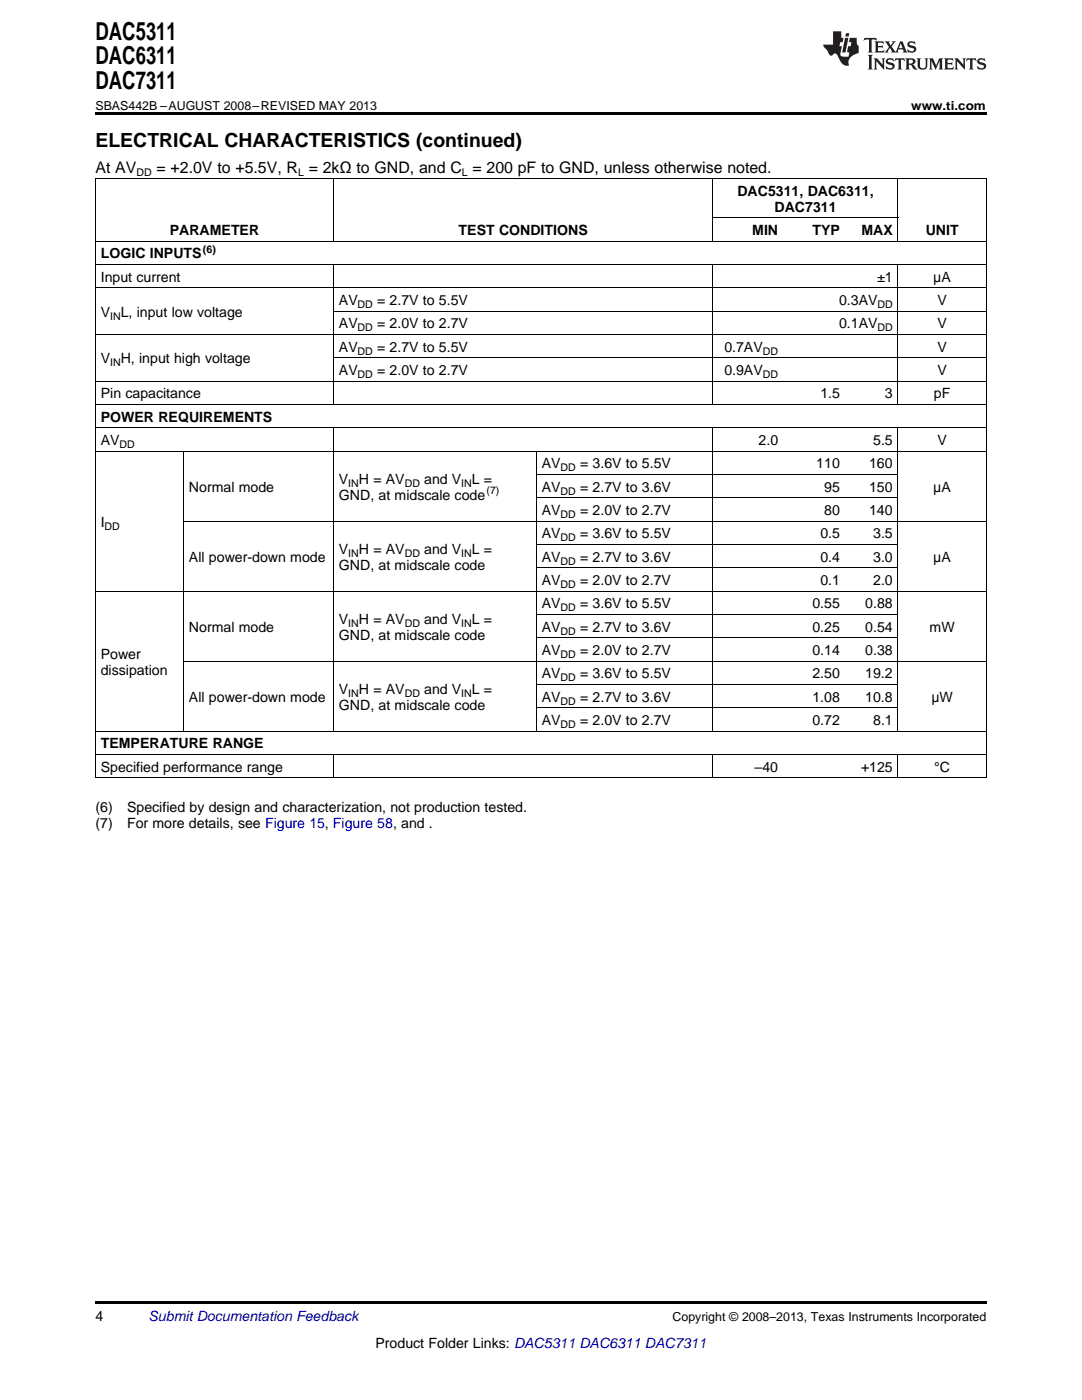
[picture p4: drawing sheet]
<svg xmlns="http://www.w3.org/2000/svg" width="216mm" height="279mm" viewBox="0 0 216 279" stroke-linecap="round" stroke-linejoin="round" font-family="sans-serif">
<defs><g id="words">
<g font-size="4.9">
<text x="19" y="7.9">DAC5311</text>
<text x="19" y="12.8">DAC6311</text>
<text x="19" y="17.8">DAC7311</text>
</g>
<text font-size="3.9" x="19" y="29.3">ELECTRICAL CHARACTERISTICS (continued)</text>
<g font-size="3.2">
<text x="19" y="34.4">At AV</text>
<text x="31.2" y="34.4">= +2.0V to +5.5V, R = 2kΩ to GND, and C = 200 pF to GND, unless otherwise noted.</text>
</g>
<g font-size="2.8">
<text x="147.1" y="39.1">DAC5311, DAC6311,</text>
<text x="33.9" y="46.9">PARAMETER</text>
<text x="91.5" y="46.9">TEST CONDITIONS</text>
<text x="150.1" y="46.9">MIN</text>
<text x="154.6" y="42.3">DAC7311</text>
<text x="162.1" y="46.9">TYP</text>
<text x="171.9" y="46.9">MAX</text>
<text x="184.7" y="46.9">UNIT</text>
<text x="20.1" y="51.6">LOGIC INPUTS</text>
<text x="20.1" y="56.2">Input current</text>
<text x="175" y="56.2">±1</text>
<text x="186.2" y="56.2">μA</text>
<text x="20.1" y="63.2">V</text>
<text x="24.1" y="63.2">L, input low voltage</text>
<text x="67.6" y="60.9">AV</text>
<text x="67.6" y="65.5">AV</text>
<text x="75.2" y="60.9">= 2.7V to 5.5V</text>
<text x="75.2" y="65.5">= 2.0V to 2.7V</text>
<text x="167.4" y="60.9">0.3AV</text>
<text x="167.4" y="65.5">0.1AV</text>
<text x="187" y="60.9">V</text>
<text x="187" y="65.5">V</text>
<text x="67.6" y="70.2">AV</text>
<text x="75.2" y="70.2">= 2.7V to 5.5V</text>
<text x="144.5" y="70.2">0.7AV</text>
<text x="187" y="70.2">V</text>
<text x="20.1" y="72.5">V</text>
<text x="24.1" y="72.5">H, input high voltage</text>
<text x="67.6" y="74.9">AV</text>
<text x="75.2" y="74.9">= 2.0V to 2.7V</text>
<text x="144.5" y="74.9">0.9AV</text>
<text x="187" y="74.9">V</text>
<text x="20.1" y="79.5">Pin capacitance</text>
<text x="163.7" y="79.5">1.5</text>
<text x="176.6" y="79.5">3</text>
<text x="186.3" y="79.5">pF</text>
<text x="20.1" y="84.2">POWER REQUIREMENTS</text>
<text x="20.1" y="88.8">AV</text>
<text x="151.4" y="88.8">2.0</text>
<text x="174.2" y="88.8">5.5</text>
<text x="187" y="88.8">V</text>
<text x="108.1" y="93.5">AV</text>
<text x="115.7" y="93.5">= 3.6V to 5.5V</text>
<text x="162.9" y="93.5">110</text>
<text x="173.4" y="93.5">160</text>
<text x="37.7" y="98.1">Normal mode</text>
<text x="67.6" y="96.6">V</text>
<text x="67.6" y="99.7">GND, at midscale code</text>
<text x="71.6" y="96.6">H = AV</text>
<text x="84.6" y="96.6">and V</text>
<text x="94.2" y="96.6">L =</text>
<text x="108.1" y="98.1">AV</text>
<text x="115.7" y="98.1">= 2.7V to 3.6V</text>
<text x="164.5" y="98.1">95</text>
<text x="173.4" y="98.1">150</text>
<text x="186.2" y="98.1">μA</text>
<text x="20.1" y="105.1">I</text>
<text x="108.1" y="102.8">AV</text>
<text x="108.1" y="107.5">AV</text>
<text x="115.7" y="102.8">= 2.0V to 2.7V</text>
<text x="115.7" y="107.5">= 3.6V to 5.5V</text>
<text x="163.7" y="107.5">0.5</text>
<text x="164.5" y="102.8">80</text>
<text x="173.4" y="102.8">140</text>
<text x="174.2" y="107.5">3.5</text>
<text x="37.7" y="112.1">All power-down mode</text>
<text x="67.6" y="110.5">V</text>
<text x="67.6" y="113.7">GND, at midscale code</text>
<text x="71.6" y="110.5">H = AV</text>
<text x="84.6" y="110.5">and V</text>
<text x="94.2" y="110.5">L =</text>
<text x="108.1" y="112.1">AV</text>
<text x="115.7" y="112.1">= 2.7V to 3.6V</text>
<text x="163.7" y="112.1">0.4</text>
<text x="174.2" y="112.1">3.0</text>
<text x="186.2" y="112.1">μA</text>
<text x="108.1" y="116.8">AV</text>
<text x="115.7" y="116.8">= 2.0V to 2.7V</text>
<text x="163.7" y="116.8">0.1</text>
<text x="174.2" y="116.8">2.0</text>
<text x="67.6" y="124.5">V</text>
<text x="71.6" y="124.5">H = AV</text>
<text x="84.6" y="124.5">and V</text>
<text x="94.2" y="124.5">L =</text>
<text x="108.1" y="121.4">AV</text>
<text x="115.7" y="121.4">= 3.6V to 5.5V</text>
<text x="162.1" y="121.4">0.55</text>
<text x="172.6" y="121.4">0.88</text>
<text x="20.1" y="131.5">Power</text>
<text x="37.7" y="126.1">Normal mode</text>
<text x="67.6" y="127.7">GND, at midscale code</text>
<text x="108.1" y="126.1">AV</text>
<text x="108.1" y="130.7">AV</text>
<text x="115.7" y="126.1">= 2.7V to 3.6V</text>
<text x="115.7" y="130.7">= 2.0V to 2.7V</text>
<text x="162.1" y="126.1">0.25</text>
<text x="162.1" y="130.7">0.14</text>
<text x="172.6" y="126.1">0.54</text>
<text x="172.6" y="130.7">0.38</text>
<text x="185.5" y="126.1">mW</text>
<text x="20.1" y="134.7">dissipation</text>
<text x="108.1" y="135.4">AV</text>
<text x="115.7" y="135.4">= 3.6V to 5.5V</text>
<text x="162.1" y="135.4">2.50</text>
<text x="172.6" y="135.4">19.2</text>
<text x="37.7" y="140.1">All power-down mode</text>
<text x="67.6" y="138.5">V</text>
<text x="67.6" y="141.6">GND, at midscale code</text>
<text x="71.6" y="138.5">H = AV</text>
<text x="84.6" y="138.5">and V</text>
<text x="94.2" y="138.5">L =</text>
<text x="108.1" y="140.1">AV</text>
<text x="115.7" y="140.1">= 2.7V to 3.6V</text>
<text x="162.1" y="140.1">1.08</text>
<text x="172.6" y="140.1">10.8</text>
<text x="185.8" y="140.1">μW</text>
<text x="20.1" y="149.4">TEMPERATURE RANGE</text>
<text x="108.1" y="144.7">AV</text>
<text x="115.7" y="144.7">= 2.0V to 2.7V</text>
<text x="162.1" y="144.7">0.72</text>
<text x="174.2" y="144.7">8.1</text>
<text x="20.1" y="154">Specified performance range</text>
<text x="150.6" y="154">–40</text>
<text x="171.8" y="154">+125</text>
<text x="186.4" y="154">°C</text>
<text x="19" y="162">(6)</text>
<text x="25.4" y="162">Specified by design and characterization, not production tested.</text>
<text x="19" y="165.2">(7)</text>
<text x="25.4" y="165.2">For more details, see Figure 15, Figure 58, and .</text>
<text x="19" y="263.6">4</text>
<text x="74.9" y="269">Product Folder Links: DAC5311 DAC6311 DAC7311</text>
</g>
<text font-size="2.8" fill="#0000c8" x="29.6" y="263.6">Submit Documentation Feedback</text>
<g font-size="2.5">
<text x="19" y="21.9">SBAS442B –AUGUST 2008–REVISED MAY 2013</text>
<text x="181.8" y="21.9">www.ti.com</text>
<text x="134.2" y="263.6">Copyright © 2008–2013, Texas Instruments Incorporated</text>
</g>
<g font-size="2.1">
<text x="27.2" y="35.1">DD</text>
<text x="59.5" y="35.1">L</text>
<text x="92.1" y="35.1">L</text>
<text x="40.5" y="50.4">(6)</text>
<text x="22" y="63.8">IN</text>
<text x="71.4" y="61.5">DD</text>
<text x="175.1" y="61.5">DD</text>
<text x="71.4" y="66.1">DD</text>
<text x="71.4" y="70.8">DD</text>
<text x="152.2" y="70.8">DD</text>
<text x="175.1" y="66.1">DD</text>
<text x="22" y="73.1">IN</text>
<text x="71.4" y="75.4">DD</text>
<text x="152.2" y="75.4">DD</text>
<text x="23.8" y="89.4">DD</text>
<text x="111.9" y="94.1">DD</text>
<text x="69.5" y="97.1">IN</text>
<text x="80.8" y="97.1">DD</text>
<text x="92" y="97.1">IN</text>
<text x="97.1" y="98.6">(7)</text>
<text x="111.9" y="98.7">DD</text>
<text x="20.9" y="105.7">DD</text>
<text x="111.9" y="103.4">DD</text>
<text x="69.5" y="111.1">IN</text>
<text x="80.8" y="111.1">DD</text>
<text x="92" y="111.1">IN</text>
<text x="111.9" y="108">DD</text>
<text x="111.9" y="112.7">DD</text>
<text x="111.9" y="117.3">DD</text>
<text x="69.5" y="125.1">IN</text>
<text x="80.8" y="125.1">DD</text>
<text x="92" y="125.1">IN</text>
<text x="111.9" y="122">DD</text>
<text x="111.9" y="126.6">DD</text>
<text x="111.9" y="131.3">DD</text>
<text x="111.9" y="136">DD</text>
<text x="69.5" y="139">IN</text>
<text x="80.8" y="139">DD</text>
<text x="92" y="139">IN</text>
<text x="111.9" y="140.6">DD</text>
<text x="111.9" y="145.3">DD</text>
</g>
</g></defs>
<path d="M19 22.5h177.8v.5h-177.8zM19 259.7h177.8v.5h-177.8z" fill="#000"/>
<g fill="none" stroke="#000" stroke-width=".2">
<path d="M19 35.6h177.8M19.1 35.7v119.6M66.5 35.7v12.5M142.2 35.7v12.5M179.2 35.7v12.5M196.8 35.7v119.6M19 57.4h177.8M19 52.8h177.8M19 48.1h177.8M66.5 52.8v28M142.2 52.8v28M142.3 43.5h36.9"/>
<path d="M179.2 52.8v28M19 76.1h177.8M19 66.8h177.8M66.6 71.4h130.2M66.6 62.1h130.2M19 90h177.8M19 85.4h177.8M19 80.7h177.8M36.6 90.1v55.9M66.5 85.4v60.6M107 90.1v55.9M107.1 99.4h72.1"/>
<path d="M107.1 94.7h72.1M142.2 85.4v60.6M179.2 85.4v60.6M19 118h177.8M36.7 104h160.1M107.1 113.3h72.1M107.1 108.7h72.1M36.7 132h160.1M107.1 136.6h72.1M107.1 127.3h72.1M107.1 122.6h72.1M19 155.2h177.8"/>
<path d="M19 150.6h177.8M19 145.9h177.8M66.5 150.6v4.7M107.1 141.3h72.1M142.2 150.6v4.7M179.2 150.6v4.7"/>
</g>
<g fill="#231f20">
<path d="M172.5 7.6l-.1 .5 .4-.2h.6v.1v2.1l-.2 .4h.9l-.2-.4v-2.1l.1-.1h.5l.5 .2-.2-.5zM174.5 8.3l.2 .3v1.5l-.2 .4h1.8l.2-.6a1.04 1.04 0 0 1-1.3 .2v-.7h.6l.3 .2v-.6l-.3 .2h-.6v-.6l.8-.1 .4 .3-.2-.5zM176.5 8.3l.9 1.1-.9 1.1h.8l-.2-.2 .4-.7 .5 .7-.2 .2h1.5l-.2-.2 .2-.4h.9l.1 .4-.2 .2h1l-.3-.3-.7-1.9h-.5l-.9 2-.8-1 .9-1h-.8l.1 .3-.4 .5-.3-.6 .1-.2zM179.7 8.6l.4 1h-.7zM181.3 8.4a.63 .63 0 0 0-.2 .7 .63 .63 0 0 0 .6 .4l.6 .2 .1 .2a.75 .75 0 0 1-.7 .4 .75 .75 0 0 1-.6-.5l.1 .7 .1-.1a1.11 1.11 0 0 0 1.5-.6 1.13 1.13 0 0 0-1.2-.8l-.1-.4a1.04 1.04 0 0 1 1.2 .2l-.2-.5-.2 .1-.4-.2zM173.2 10.9l.2 .4v2.2l-.2 .4h1l-.3-.4v-2.2l.3-.4zM174.3 11.6l.3 .4v1.5l-.3 .4h.8l-.2-.4v-1.3l1.5 1.7v-1.9l.2-.4h-.7l.2 .4v.9l-1.1-1.3zM177 11.8a.62 .62 0 0 0-.2 .7 .62 .62 0 0 0 .6 .4l.6 .1 .1 .3a.76 .76 0 0 1-.7 .3 .76 .76 0 0 1-.7-.4l.2 .7 .1-.1a1.11 1.11 0 0 0 1.5-.6 1.13 1.13 0 0 0-1.2-.8l-.1-.4a1.04 1.04 0 0 1 1.2 .2l-.2-.6-.2 .1-.5-.1zM178.7 11.6l-.2 .6a.61 .61 0 0 1 .8-.3v1.6l-.2 .4h.9l-.2-.4v-1.6a.63 .63 0 0 1 .7 .3l-.1-.6zM180.6 11.6l.3 .4v1.5l-.3 .4h1l-.2-.2-.1-.8 .6 .2a.76 .76 0 0 0 1.2 .7l-1-1a.58 .58 0 0 0 .6-.5 .58 .58 0 0 0-.5-.6zM181.4 11.9h.1a.45 .45 0 0 1 .5 .1 .45 .45 0 0 1 .1 .5l-.8 .2zM182.9 11.6l.2 .2a2.17 2.17 0 0 0 .3 1.9 .99 .99 0 0 0 1.6-.6v-1.1l.2-.4h-.7l.2 .2a1.92 1.92 0 0 1-.2 1.8 .6 .6 0 0 1-.9-.5v-1.1l.2-.4zM185.4 11.6l.2 .4v1.5l-.2 .4h.7l-.2-.4v-1.4l.8 1.8 .8-1.8v1.4l-.2 .4h.9l-.2-.4v-1.5l.2-.4h-.8l-.6 1.5-.6-1.5zM188.4 11.6l.2 .4v1.5l-.2 .4h1.8l.1-.6a1.04 1.04 0 0 1-1.2 .1v-.6h.5l.4 .2v-.6l-.4 .2h-.5v-.7h.8l.3 .3-.1-.6zM190.5 11.6l.2 .4v1.5l-.2 .4h.7l-.2-.4v-1.3l1.5 1.7v-1.9l.2-.4h-.7l.2 .4v.9l-1.1-1.3zM192.9 11.6l-.1 .6a.61 .61 0 0 1 .7-.3l.1 1.6-.3 .4h1l-.3-.4 .1-1.6a.63 .63 0 0 1 .7 .3l-.1-.6zM195.2 11.8a.62 .62 0 0 0-.2 .7 .62 .62 0 0 0 .6 .4l.6 .1 .1 .3a.76 .76 0 0 1-.7 .3 .76 .76 0 0 1-.6-.4l.1 .7 .1-.1a1.11 1.11 0 0 0 1.6-.6 1.13 1.13 0 0 0-1.3-.8l-.1-.4a1.04 1.04 0 0 1 1.2 .2l-.1-.6-.2 .1-.5-.1z"/>
<path d="M166.2 6.3v2.6h-1.9v.4l.8 .9a.91 .91 0 0 0 1 .8 .56 .56 0 0 1 .5-.3 .56 .56 0 0 1 .5 .3l.4 .8a1.53 1.53 0 0 0 1.9 1.2 1.54 1.54 0 0 1 1-2.1l.9-.3v-1.4a1.52 1.52 0 0 1-.4-1.6h-1.3l-.2 .8h.5l-.2 .8h-.5l-.1 1v.2l.4 .1-.2 .8a1.93 1.93 0 0 1-1.6-.3l.3-1.8h-.5l.2-.8h.4l.2-.8h-.4v-1.3zM168.6 7.6l-.6 2.9h.7l.6-2.9zM168.8 6.6l-.1 .7h.6l.2-.7z"/>
</g>
<use href="#words"/>
</svg>
